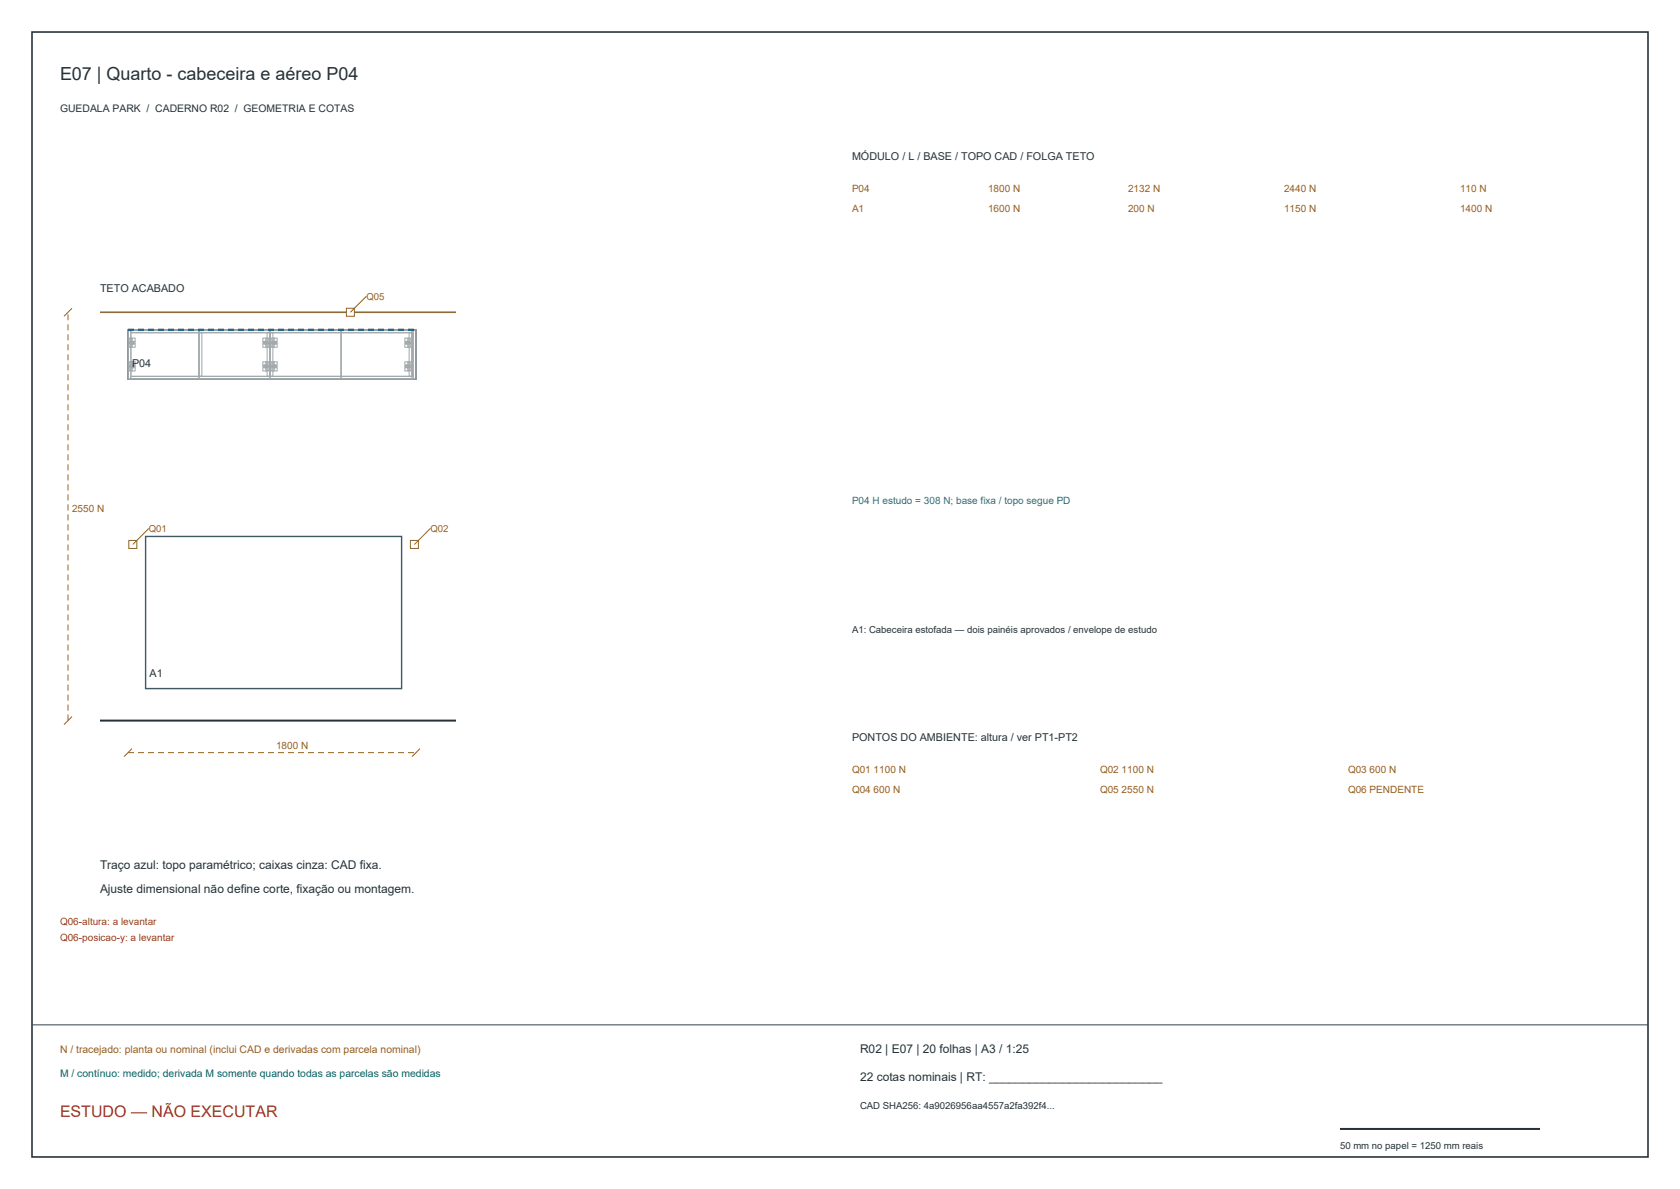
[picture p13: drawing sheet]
<svg xmlns="http://www.w3.org/2000/svg" width="420mm" height="297mm" viewBox="0 0 420 297" stroke-linecap="round" stroke-linejoin="round" font-family="sans-serif">
<defs><g id="words">
<text font-size="4.5" fill="#263238" x="15" y="20">E07 | Quarto - cabeceira e aéreo P04</text>
<text font-size="4" fill="#9d2925" x="15" y="279">ESTUDO — NÃO EXECUTAR</text>
<g font-size="3" fill="#263238">
<text x="25" y="217">Traço azul: topo paramétrico; caixas cinza: CAD fixa.</text>
<text x="25" y="223">Ajuste dimensional não define corte, fixação ou montagem.</text>
<text x="215" y="263">R02 | E07 | 20 folhas | A3 / 1:25</text>
<text x="215" y="270">22 cotas nominais | RT: __________________________</text>
</g>
<g font-size="2.7" fill="#263238">
<text x="213" y="40">MÓDULO / L / BASE / TOPO CAD / FOLGA TETO</text>
<text x="25" y="73">TETO ACABADO</text>
<text x="33" y="91.7">P04</text>
<text x="37.4" y="169">A1</text>
<text x="213" y="185">PONTOS DO AMBIENTE: altura / ver PT1-PT2</text>
</g>
<text font-size="2.6" fill="#263238" x="15" y="28">GUEDALA PARK / CADERNO R02 / GEOMETRIA E COTAS</text>
<text font-size="2.6" fill="#94621c" x="15" y="263">N / tracejado: planta ou nominal (inclui CAD e derivadas com parcela nominal)</text>
<text font-size="2.6" fill="#006b60" x="15" y="269">M / contínuo: medido; derivada M somente quando todas as parcelas são medidas</text>
<g font-size="2.5" fill="#94621c">
<text x="213" y="48">P04</text>
<text x="247" y="48">1800 N</text>
<text x="282" y="48">2132 N</text>
<text x="321" y="48">2440 N</text>
<text x="365" y="48">110 N</text>
<text x="213" y="53">A1</text>
<text x="247" y="53">1600 N</text>
<text x="282" y="53">200 N</text>
<text x="321" y="53">1150 N</text>
<text x="365" y="53">1400 N</text>
<text x="18" y="128">2550 N</text>
<text x="69" y="187">1800 N</text>
<text x="213" y="193">Q01 1100 N</text>
<text x="275" y="193">Q02 1100 N</text>
<text x="337" y="193">Q03 600 N</text>
<text x="213" y="198">Q04 600 N</text>
<text x="275" y="198">Q05 2550 N</text>
<text x="337" y="198">Q06 PENDENTE</text>
</g>
<text font-size="2.5" fill="#25658c" x="213" y="126">P04 H estudo = 308 N; base fixa / topo segue PD</text>
<g font-size="2.5" fill="#a32c28">
<text x="15" y="231">Q06-altura: a levantar</text>
<text x="15" y="235">Q06-posicao-y: a levantar</text>
</g>
<g font-size="2.4" fill="#94621c">
<text x="91.6" y="75">Q05</text>
<text x="37.2" y="133">Q01</text>
<text x="107.6" y="133">Q02</text>
</g>
<g font-size="2.4" fill="#263238">
<text x="213" y="158">A1: Cabeceira estofada — dois painéis aprovados / envelope de estudo</text>
<text x="215" y="277">CAD SHA256: 4a9026956aa4557a2fa392f4...</text>
<text x="335" y="287">50 mm no papel = 1250 mm reais</text>
</g>
</g></defs>
<path d="M25 180h89" fill="none" stroke="#263238" stroke-width=".5"/>
<path d="M25 78h89" fill="none" stroke="#94621c" stroke-width=".4"/>
<path d="M17 180v-102M32 188h72" fill="none" stroke="#94621c" stroke-width=".25" stroke-dasharray="1.5 1" stroke-linecap="butt"/>
<path d="M18 77l-2 2M18 179l-2 2M33 187l-2 2M105 187l-2 2" fill="none" stroke="#94621c" stroke-width=".25"/>
<path d="M32 82.4h72v12.3h-72zM36.4 134h64v38h-64z" fill="none" stroke="#405863" stroke-width=".35"/>
<g fill="none" stroke="#a2aaac" stroke-width=".25">
<path d="M32 82.4h.7v12.3h-.7zM32.1 82.4h17.6v12.3h-17.6zM32.3 90.4h1.5v2.3h-1.5zM32.3 84.5h1.5v2.2h-1.5zM32.3 91.4h.9v.3h-.9zM32.3 85.5h.9v.2h-.9zM32.5 91.2h1v.6h-1zM32.5 85.3h1v.6h-1zM32.7 83.1h70.6v10.9h-70.6zM32.7 94h70.6v.7h-70.6zM32.7 82.4h70.6v.7h-70.6zM32.7 90.4h.4v2.3h-.4z"/>
<path d="M32.7 84.5h.4v2.2h-.4zM32.8 91.2h.5v.6h-.5zM32.8 85.3h.5v.6h-.5zM32.8 91.2h.8v.7h-.8zM32.8 85.2h.8v.8h-.8zM49.7 83.1h.8v10.9h-.8zM49.8 82.4h17.6v12.3h-17.6zM65.7 90.4h1.5v2.3h-1.5zM65.7 84.5h1.5v2.2h-1.5zM65.9 91.2h.8v.7h-.8zM65.9 85.2h.8v.8h-.8zM66 91.2h1v.6h-1z"/>
<path d="M66 85.3h1v.6h-1zM66.2 91.2h.5v.6h-.5zM66.2 85.3h.5v.6h-.5zM66.3 91.4h.9v.3h-.9zM66.3 85.5h.9v.2h-.9zM66.4 90.4h.4v2.3h-.4zM66.4 84.5h.4v2.2h-.4zM66.8 83.1h.7v10.9h-.7zM67.5 83.1h.7v10.9h-.7zM67.6 82.4h17.6v12.3h-17.6zM67.8 90.4h1.5v2.3h-1.5zM67.8 84.5h1.5v2.2h-1.5z"/>
<path d="M67.8 91.4h.9v.3h-.9zM67.8 85.5h.9v.2h-.9zM68 91.2h1v.6h-1zM68 85.3h1v.6h-1zM68.2 90.4h.4v2.3h-.4zM68.2 84.5h.4v2.2h-.4zM68.3 91.2h.5v.6h-.5zM68.3 85.3h.5v.6h-.5zM68.3 91.2h.8v.7h-.8zM68.3 85.2h.8v.8h-.8zM85.3 82.4h17.7v12.3h-17.7zM101.2 90.4h1.5v2.3h-1.5z"/>
<path d="M101.2 84.5h1.5v2.2h-1.5zM101.4 91.2h.8v.7h-.8zM101.4 85.2h.8v.8h-.8zM101.5 91.2h1v.6h-1zM101.5 85.3h1v.6h-1zM101.7 91.2h.5v.6h-.5zM101.7 85.3h.5v.6h-.5zM101.8 91.4h.9v.3h-.9zM101.8 85.5h.9v.2h-.9zM101.9 90.4h.4v2.3h-.4zM101.9 84.5h.4v2.2h-.4zM102.3 83.1h.7v10.9h-.7z"/>
<path d="M103 83.1h.3v10.9h-.3zM103.3 82.4h.7v12.3h-.7z"/>
</g>
<path d="M32 82.4h72" fill="none" stroke="#25658c" stroke-width=".6" stroke-dasharray="1.5 1" stroke-linecap="butt"/>
<path d="M32.2 135h2v2h-2z" fill-rule="evenodd" fill="#fff" stroke="#94621c" stroke-width=".25"/>
<path d="M37.2 132l-4 4" fill="none" stroke="#94621c" stroke-width=".25"/>
<path d="M102.6 135h2v2h-2z" fill-rule="evenodd" fill="#fff" stroke="#94621c" stroke-width=".25"/>
<path d="M107.6 132l-4 4" fill="none" stroke="#94621c" stroke-width=".25"/>
<path d="M86.6 77h2v2h-2z" fill-rule="evenodd" fill="#fff" stroke="#94621c" stroke-width=".25"/>
<path d="M91.6 74l-4 4" fill="none" stroke="#94621c" stroke-width=".25"/>
<path d="M8 8h404v281h-404z" fill="none" stroke="#263238" stroke-width=".4"/>
<path d="M8 256h404" fill="none" stroke="#34434a" stroke-width=".25"/>
<path d="M335 282h50" fill="none" stroke="#263238" stroke-width=".5"/>
<use href="#words"/>
</svg>
